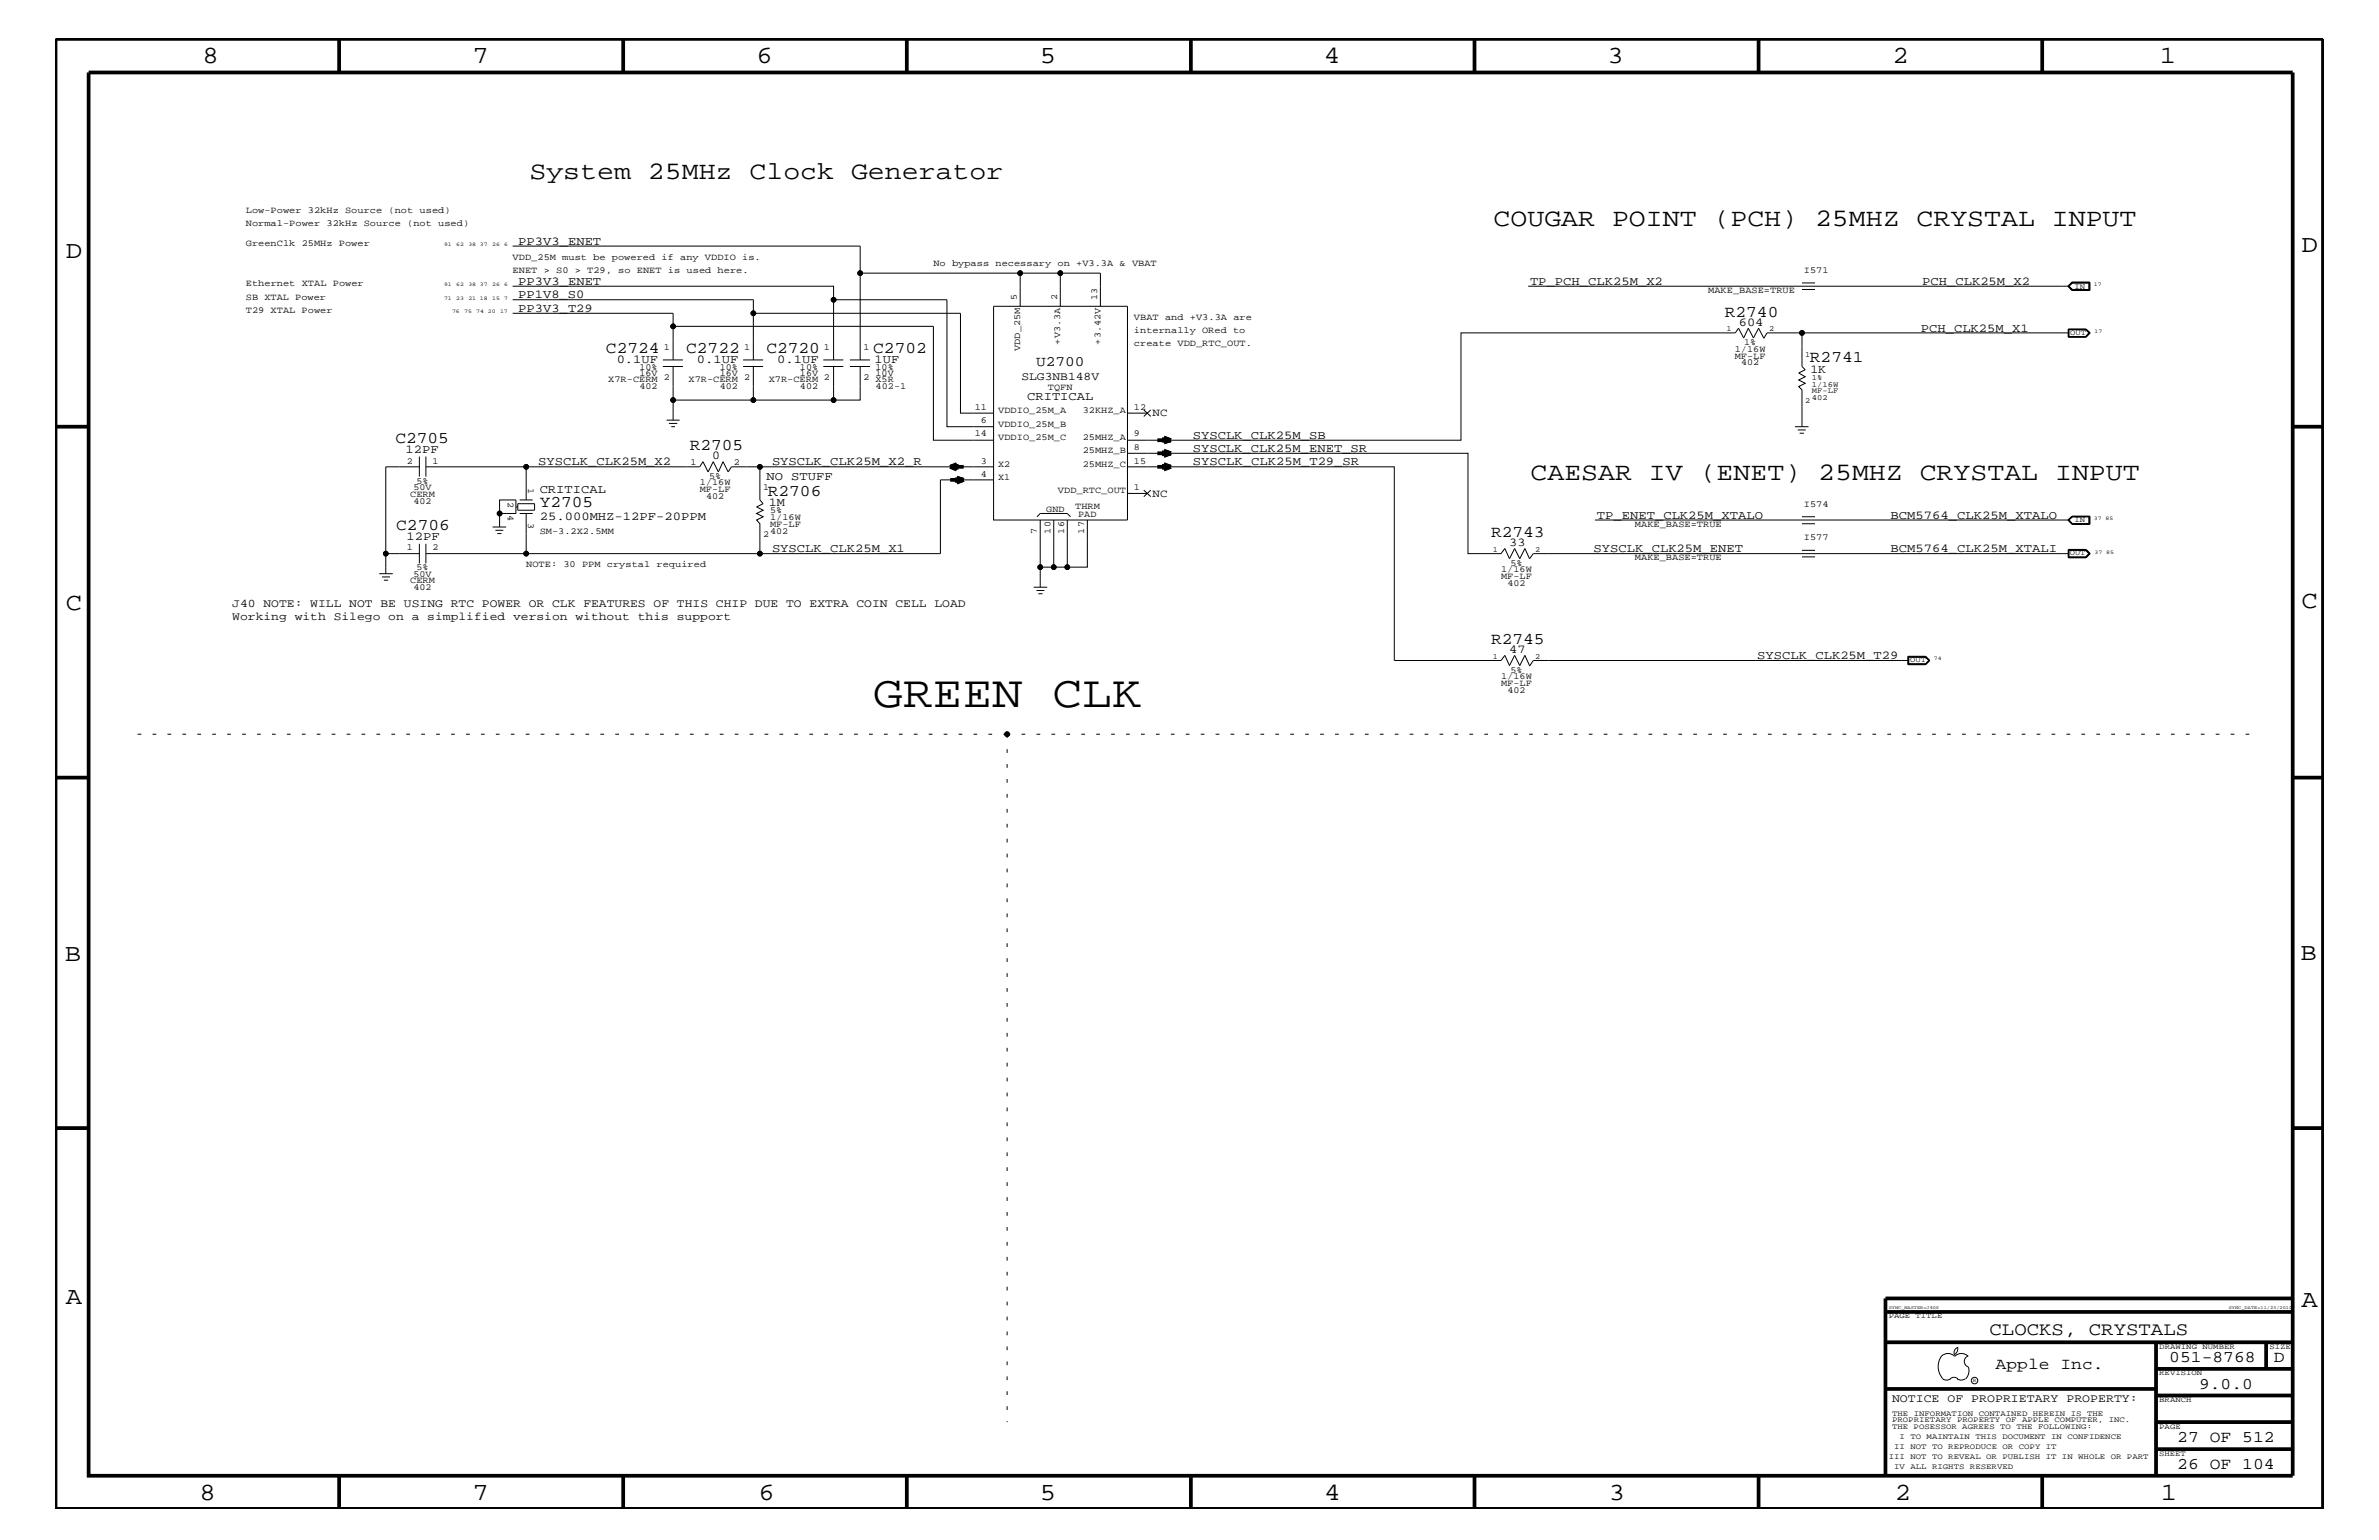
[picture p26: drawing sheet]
<svg xmlns="http://www.w3.org/2000/svg" width="432mm" height="279mm" viewBox="0 0 432 279" stroke-linecap="round" stroke-linejoin="round" font-family="sans-serif">
<defs><g id="words">
<text font-size="8.2" x="158.5" y="128.3">GREEN CLK</text>
<g font-size="4.6">
<text x="96.1" y="32.5">System 25MHz Clock Generator</text>
<text x="271.1" y="41">COUGAR POINT (PCH) 25MHZ CRYSTAL INPUT</text>
<text x="277.8" y="87.1">CAESAR IV (ENET) 25MHZ CRYSTAL INPUT</text>
</g>
<g font-size="4.5">
<text x="36.7" y="11.5">8</text>
<text x="85.8" y="11.5">7</text>
<text x="137.3" y="11.5">6</text>
<text x="188.7" y="11.5">5</text>
<text x="240.3" y="11.5">4</text>
<text x="291.8" y="11.5">3</text>
<text x="343.5" y="11.5">2</text>
<text x="392" y="11.5">1</text>
<text x="11.9" y="46.8">D</text>
<text x="417.7" y="45.7">D</text>
<text x="11.9" y="110.6">C</text>
<text x="417.7" y="110.3">C</text>
<text x="11.8" y="174.3">B</text>
<text x="417.6" y="174.2">B</text>
<text x="11.9" y="236.7">A</text>
<text x="417.7" y="237.1">A</text>
<text x="36.2" y="272.1">8</text>
<text x="85.8" y="272.1">7</text>
<text x="137.7" y="272.1">6</text>
<text x="188.7" y="272.1">5</text>
<text x="240.4" y="272.1">4</text>
<text x="292" y="272.1">3</text>
<text x="343.9" y="272.1">2</text>
<text x="392.2" y="272.1">1</text>
</g>
<text font-size="3.4" x="361.1" y="242.3">CLOCKS, CRYSTALS</text>
<g font-size="3">
<text x="313.1" y="57.4">R2740</text>
<text x="110" y="64">C2724</text>
<text x="124.5" y="64">C2722</text>
<text x="139.1" y="64">C2720</text>
<text x="158.5" y="64">C2702</text>
<text x="328.5" y="65.7">R2741</text>
<text x="71.8" y="80.5">C2705</text>
<text x="125.2" y="81.6">R2705</text>
<text x="98" y="92">Y2705</text>
<text x="139.4" y="90">R2706</text>
<text x="71.9" y="96.2">C2706</text>
<text x="270.6" y="97.4">R2743</text>
<text x="270.6" y="116.8">R2745</text>
<text x="362.2" y="248.4">Apple Inc.</text>
<text x="393.7" y="247.1">051-8768</text>
<text x="399.2" y="252">9.0.0</text>
<text x="412.7" y="247.1">D</text>
<text x="395.2" y="261.6">27 OF 512</text>
<text x="395.2" y="266.6">26 OF 104</text>
</g>
<text font-size="2.6" x="188" y="66.5">U2700</text>
<g font-size="2.2">
<text x="94.1" y="44.4">PP3V3_ENET</text>
<text x="94.1" y="51.7">PP3V3_ENET</text>
<text x="277.7" y="51.7">TP_PCH_CLK25M_X2</text>
<text x="348.9" y="51.7">PCH_CLK25M_X2</text>
<text x="94.1" y="56.6">PP3V3_T29</text>
<text x="94.1" y="54.1">PP1V8_S0</text>
<text x="315.6" y="59.1">604</text>
<text x="111.9" y="65.9">0.1UF</text>
<text x="126.5" y="65.9">0.1UF</text>
<text x="141.1" y="65.9">0.1UF</text>
<text x="158.7" y="65.9">1UF</text>
<text x="348.7" y="60.2">PCH_CLK25M_X1</text>
<text x="328.6" y="67.6">1K</text>
<text x="186.4" y="72.6">CRITICAL</text>
<text x="73.6" y="82.2">12PF</text>
<text x="129.2" y="83.3">0</text>
<text x="216.5" y="79.6">SYSCLK_CLK25M_SB</text>
<text x="216.5" y="82">SYSCLK_CLK25M_ENET_SR</text>
<text x="97.7" y="84.4">SYSCLK_CLK25M_X2</text>
<text x="98" y="89.5">CRITICAL</text>
<text x="139.1" y="87.1">NO STUFF</text>
<text x="140.1" y="84.4">SYSCLK_CLK25M_X2_R</text>
<text x="216.5" y="84.4">SYSCLK_CLK25M_T29_SR</text>
<text x="98" y="94.3">25.000MHZ-12PF-20PPM</text>
<text x="139.5" y="91.8">1M</text>
<text x="289.8" y="94.2">TP_ENET_CLK25M_XTALO</text>
<text x="343.2" y="94.2">BCM5764_CLK25M_XTALO</text>
<text x="73.8" y="98">12PF</text>
<text x="140.1" y="100.2">SYSCLK_CLK25M_X1</text>
<text x="273.9" y="99.1">33</text>
<text x="289.2" y="100.2">SYSCLK_CLK25M_ENET</text>
<text x="343.2" y="100.2">BCM5764_CLK25M_XTALI</text>
<text x="273.9" y="118.5">47</text>
<text x="318.9" y="119.6">SYSCLK_CLK25M_T29</text>
</g>
<g font-size="2.1">
<text x="185.4" y="68.9">SLG3NB148V</text>
<text x="42.2" y="110.2">J40 NOTE: WILL NOT BE USING RTC POWER OR CLK FEATURES OF THIS CHIP DUE TO EXTRA COIN CELL LOAD</text>
<text x="42.2" y="112.6">Working with Silego on a simplified version without this support</text>
<text x="343.4" y="254.4">NOTICE OF PROPRIETARY PROPERTY:</text>
</g>
<g font-size="2">
<text x="209.2" y="75.6">NC</text>
<text x="209.2" y="90.1">NC</text>
</g>
<g font-size="1.7">
<text x="44.6" y="38.6">Low-Power 32kHz Source (not used)</text>
<text x="44.6" y="41">Normal-Power 32kHz Source (not used)</text>
<text x="44.6" y="44.6">GreenClk 25MHz Power</text>
<text x="93" y="47.1">VDD_25M must be powered if any VDDIO is.</text>
<text x="44.6" y="51.9">Ethernet XTAL Power</text>
<text x="93" y="49.6">ENET &gt; S0 &gt; T29, so ENET is used here.</text>
<text x="169.4" y="48.3">No bypass necessary on +V3.3A &amp; VBAT</text>
<text x="310" y="53.2">MAKE_BASE=TRUE</text>
<text x="327.4" y="49.6">I571</text>
<text x="44.6" y="56.8">T29 XTAL Power</text>
<text x="44.6" y="54.4">SB XTAL Power</text>
<text x="184.6" y="54.4" transform="rotate(-90 184.6 54.4)">5</text>
<text x="191.9" y="54.4" transform="rotate(-90 191.9 54.4)">2</text>
<text x="199.1" y="54.4" transform="rotate(-90 199.1 54.4)">13</text>
<text x="205.8" y="58">VBAT and +V3.3A are</text>
<text x="120.5" y="63.4">1</text>
<text x="135" y="63.4">1</text>
<text x="149.5" y="63.4">1</text>
<text x="156.7" y="63.4">1</text>
<text x="185.2" y="63.7" transform="rotate(-90 185.2 63.7)">VDD_25M</text>
<text x="192.4" y="62.5" transform="rotate(-90 192.4 62.5)">+V3.3A</text>
<text x="199.7" y="62.5" transform="rotate(-90 199.7 62.5)">+3.42V</text>
<text x="205.8" y="62.9">create VDD_RTC_OUT.</text>
<text x="205.8" y="60.4">internally ORed to</text>
<text x="314.9" y="65.1">MF-LF</text>
<text x="314.9" y="63.9">1/16W</text>
<text x="316.6" y="62.6">1%</text>
<text x="110.4" y="69.4">X7R-CERM</text>
<text x="116.1" y="67.1">10%</text>
<text x="116.1" y="70.6">402</text>
<text x="116.1" y="68.2">16V</text>
<text x="120.5" y="68.9">2</text>
<text x="125" y="69.4">X7R-CERM</text>
<text x="130.6" y="67.1">10%</text>
<text x="130.6" y="70.6">402</text>
<text x="130.6" y="68.2">16V</text>
<text x="135" y="68.9">2</text>
<text x="139.5" y="69.4">X7R-CERM</text>
<text x="145.2" y="67.1">10%</text>
<text x="145.2" y="70.6">402</text>
<text x="145.2" y="68.2">16V</text>
<text x="149.5" y="68.9">2</text>
<text x="156.7" y="68.9">2</text>
<text x="158.9" y="67.1">10%</text>
<text x="158.9" y="70.6">402-1</text>
<text x="158.9" y="69.4">X5R</text>
<text x="158.9" y="68.2">10V</text>
<text x="190.2" y="70.7">TQFN</text>
<text x="316" y="66.2">402</text>
<text x="177" y="74.4">11</text>
<text x="178.1" y="76.8">6</text>
<text x="181.2" y="77.4">VDDIO_25M_B</text>
<text x="181.2" y="75">VDDIO_25M_A</text>
<text x="196.5" y="75">32KHZ_A</text>
<text x="205.8" y="74.4">12</text>
<text x="177" y="79.2">14</text>
<text x="181.2" y="79.9">VDDIO_25M_C</text>
<text x="196.5" y="82.2">25MHZ_B</text>
<text x="196.5" y="79.9">25MHZ_A</text>
<text x="205.8" y="79.2">9</text>
<text x="205.8" y="81.6">8</text>
<text x="73.8" y="84.1">2</text>
<text x="75.1" y="88.9">50V</text>
<text x="75.6" y="87.7">5%</text>
<text x="78.5" y="84.1">1</text>
<text x="95.8" y="88.5" transform="rotate(90 95.8 88.5)">1</text>
<text x="125.3" y="84.4">1</text>
<text x="127" y="89.3">MF-LF</text>
<text x="127" y="88.1">1/16W</text>
<text x="128.7" y="86.9">5%</text>
<text x="133.2" y="84.4">2</text>
<text x="138.5" y="88.9">1</text>
<text x="178.1" y="86.5">4</text>
<text x="178.1" y="84.1">3</text>
<text x="181.2" y="87.1">X1</text>
<text x="181.2" y="84.7">X2</text>
<text x="192" y="89.5">VDD_RTC_OUT</text>
<text x="196.5" y="84.7">25MHZ_C</text>
<text x="205.8" y="84.1">15</text>
<text x="205.8" y="88.9">1</text>
<text x="74.5" y="90.1">CERM</text>
<text x="75.1" y="91.4">402</text>
<text x="92.2" y="91" transform="rotate(90 92.2 91)">2</text>
<text x="92.2" y="93.5" transform="rotate(90 92.2 93.5)">4</text>
<text x="95.8" y="94.8" transform="rotate(90 95.8 94.8)">3</text>
<text x="128.1" y="90.5">402</text>
<text x="139.8" y="95.6">MF-LF</text>
<text x="139.8" y="93.2">5%</text>
<text x="139.8" y="94.3">1/16W</text>
<text x="189.9" y="92.9">GND</text>
<text x="195.2" y="92.3">THRM</text>
<text x="195.7" y="93.8">PAD</text>
<text x="296.8" y="95.6">MAKE_BASE=TRUE</text>
<text x="327.4" y="92">I574</text>
<text x="73.8" y="99.9">1</text>
<text x="78.5" y="99.9">2</text>
<text x="98" y="96.8">SM-3.2X2.5MM</text>
<text x="138.5" y="97.4">2</text>
<text x="139.8" y="96.8">402</text>
<text x="188.2" y="96.8" transform="rotate(-90 188.2 96.8)">7</text>
<text x="190.7" y="96.8" transform="rotate(-90 190.7 96.8)">10</text>
<text x="193.1" y="96.8" transform="rotate(-90 193.1 96.8)">16</text>
<text x="196.8" y="96.8" transform="rotate(-90 196.8 96.8)">17</text>
<text x="296.8" y="101.6">MAKE_BASE=TRUE</text>
<text x="327.4" y="98">I577</text>
<text x="74.5" y="105.9">CERM</text>
<text x="75.1" y="107.1">402</text>
<text x="75.1" y="104.7">50V</text>
<text x="75.6" y="103.5">5%</text>
<text x="95.5" y="102.9">NOTE: 30 PPM crystal required</text>
<text x="272.5" y="105">MF-LF</text>
<text x="272.5" y="103.8">1/16W</text>
<text x="273.6" y="106.3">402</text>
<text x="274.2" y="102.6">5%</text>
<text x="272.5" y="124.4">MF-LF</text>
<text x="272.5" y="123.2">1/16W</text>
<text x="273.6" y="125.7">402</text>
<text x="274.2" y="122">5%</text>
</g>
<g font-size="1.4">
<text x="376.5" y="52.4">IN</text>
<text x="313.4" y="60.1">1</text>
<text x="321.1" y="60.1">2</text>
<text x="327.7" y="64.7">1</text>
<text x="375.8" y="60.8">OUT</text>
<text x="328.8" y="70.1">1/16W</text>
<text x="328.8" y="71.3">MF-LF</text>
<text x="328.8" y="68.9">1%</text>
<text x="327.7" y="73.2">2</text>
<text x="328.8" y="72.6">402</text>
<text x="376.5" y="94.8">IN</text>
<text x="270.9" y="100.1">1</text>
<text x="278.6" y="100.1">2</text>
<text x="375.7" y="100.8">OUT</text>
<text x="270.9" y="119.5">1</text>
<text x="278.6" y="119.5">2</text>
<text x="346.7" y="120.2">OUT</text>
<text x="342.8" y="239.2">PAGE TITLE</text>
<text x="391.9" y="244.7">DRAWING NUMBER</text>
<text x="411.9" y="244.7">SIZE</text>
<text x="391.9" y="249.5">REVISION</text>
<text x="343.4" y="256.8">THE INFORMATION CONTAINED HEREIN IS THE</text>
<text x="391.9" y="254.4">BRANCH</text>
<text x="343.4" y="259.3">THE POSESSOR AGREES TO THE FOLLOWING:</text>
<text x="343.4" y="258">PROPRIETARY PROPERTY OF APPLE COMPUTER, INC.</text>
<text x="343.8" y="262.9">II NOT TO REPRODUCE OR COPY IT</text>
<text x="344.8" y="261.1">I TO MAINTAIN THIS DOCUMENT IN CONFIDENCE</text>
<text x="391.9" y="259.3">PAGE</text>
<text x="342.8" y="264.7">III NOT TO REVEAL OR PUBLISH IT IN WHOLE OR PART</text>
<text x="343.8" y="266.6">IV ALL RIGHTS RESERVED</text>
<text x="391.9" y="264.1">SHEET</text>
</g>
<g font-size="1">
<text x="80.6" y="44.6">91</text>
<text x="82.8" y="44.6">62</text>
<text x="85" y="44.6">38 37</text>
<text x="89.3" y="44.6">26</text>
<text x="91.5" y="44.6">6</text>
<text x="80.6" y="51.9">91</text>
<text x="82.8" y="51.9">62</text>
<text x="85" y="51.9">38 37</text>
<text x="89.3" y="51.9">26</text>
<text x="91.5" y="51.9">6</text>
<text x="380.1" y="51.9">17</text>
<text x="80.6" y="54.4">71</text>
<text x="82" y="56.8">76</text>
<text x="82.8" y="54.4">23</text>
<text x="84.2" y="56.8">75</text>
<text x="85" y="54.4">21 18</text>
<text x="86.4" y="56.8">74 20</text>
<text x="89.3" y="54.4">15</text>
<text x="90.8" y="56.8">17</text>
<text x="91.5" y="54.4">7</text>
<text x="380.2" y="60.4">17</text>
<text x="380.1" y="94.3">37 85</text>
<text x="380.2" y="100.4">37 85</text>
<text x="351" y="119.8">74</text>
<text x="358.1" y="250.7">R</text>
</g>
<g font-size=".8">
<text x="342.8" y="237.4">SYNC_MASTER=J40S</text>
<text x="404.5" y="237.4">SYNC_DATE=11/23/2010</text>
</g>
</g></defs>
<g fill="none" stroke="#000" stroke-width=".18">
<path d="M93 51.9h58.3v2.5h20.6v23h8.4M93 44.6h63.1v20.7M93 54.4h43.7v2.4M93 56.8h29.2v2.4M151.3 54.4v10.9M156.1 49.6h29.1M180.3 55.6h24.3v38.7h-24.3zM185.2 49.6h7.2v6M185.2 49.6v6M192.4 49.6h7.3v6M277.4 51.9h98.1M327.1 52.5h2.3"/>
<path d="M327.1 51.3h2.3M375.5 51.9l.6-.6h3.1v1.3h-3.1zM375.5 59.8h3.1l.6 .6-.6 .7h-3.1zM376.1 51.2h3.2v1.5h-3.2l-.8-.8zM376.2 51.3l-.7 .6M378.5 59.8l.6 .6-.6 .7M378.6 59.7h-3.2v1.5h3.2M378.6 59.7l.8 .7-.8 .8M378.6 59.7l.7 .7-.7 .8M379.1 51.3v1.2h-2.9l-.7-.6M379.3 51.3h-3.2l-.7 .6 .7 .8M120.3 66.5h3.7"/>
<path d="M120.3 65.3h3.7M121 76.2h2.4M121.4 76.8h1.5M121.8 77.4h.7M122.2 65.3v-6.1h47.2v20.7h10.9M122.2 66.5v9.7M134.9 66.5h3.6M134.9 65.3h3.6M136.7 66.5v6.1h-14.5M136.7 65.3v-8.5h37.6v18.2h6M136.7 72.6h14.6M149.4 66.5h3.7"/>
<path d="M149.4 65.3h3.7M151.3 66.5v6.1h4.8v-6.1M154.3 66.5h3.6M154.3 65.3h3.6M204.6 75h3.7M207.6 74.4l1.3 1.2M208.9 74.4l-1.3 1.2M320.1 61.3l-.9-1.8-.9 1.8-1-1.8-.8 1.8-.9-1.8-.6 .9h-49.8v19.5h-60.6M325.8 77.4h2.5M326.3 78h1.4M326.6 78.6h.8M327.1 60.4h-6.4l-.6 1"/>
<path d="M375.5 60.4h-48.4v6.1l.6 .6-1.2 .6 1.2 .7-1.2 .5 1.2 .6-1.2 .6 .6 .6v6.7M76.1 84.7h-6.1v15.7M76.1 82.8v3.7M76.1 98.7v3.5M77.3 84.7h18.2v6M77.3 82.8v3.7M77.3 98.7v3.5M89.4 95.6h2.5M89.9 96.2h1.5M90.3 96.8h.7M90.7 93.2v-2.5h2.9v2.5h-2.9v2.4M93.6 92h.4"/>
<path d="M94 91.4h3v1.2h-3zM94.3 90.7h2.4M94.3 93.2h2.4M95.5 84.7h31.5l.6-.9 .9 1.8 1-1.8 .9 1.8 .8-1.8 1 1.8 .6-.9h5.1v6l.6 .7-1.2 .6 1.2 .6-1.2 .6 1.2 .6-1.2 .5 .6 .7v5.4h32.8v-13.3h9.6M95.5 93.2v7.2h42.4M137.9 84.7h42.4M188.2 93.8l.6-.6h4.9l.6 .6M188.8 94.3v8.6h2.5v-8.6M193.7 94.3v8.6h-2.4M197.4 94.3v8.6h-3.7M204.6 84.7h48.5v35.1h19.4l.6-.9 .9 1.9 .9-1.9 .9 1.9 1-1.9 .8 1.9M204.6 82.2h61.8v18.2h6.1l.6-.9 .9 1.9 .9-1.9 .9 1.9 1-1.9 .8 1.9 .7-1h97.2"/>
<path d="M204.6 89.5h3.7M207.6 88.9l1.3 1.2M208.9 88.9l-1.3 1.2M289.5 94.3h86M327.1 95h2.3M327.1 93.8h2.3M327.1 99.9h2.3M375.4 99.7h3.2l.8 .7-.8 .8h-3.2zM375.4 99.8h3.2M375.5 99.9h3l.6 .5-.6 .6h-3M375.5 99.8v1.3M375.5 94.3l.6-.5h3.1v1.2h-3.1z"/>
<path d="M375.5 94.3l.7 .7M376.1 93.7h3.2v1.4h-3.2M376.1 93.7l-.8 .6 .8 .8M376.1 93.7l-.7 .6 .7 .8M376.2 93.8l-.7 .5M378.6 99.8l.7 .6-.7 .7M378.6 99.8l.6 .6-.6 .7M379.1 93.8v1.2M68.8 104.1h2.5M69.3 104.7h1.5M69.7 105.3h.7M76.1 100.4h-6.1v3.7"/>
<path d="M77.3 100.4h18.2M187.6 106.5h2.5M188.1 107.1h1.5M188.5 107.7h.7M188.8 102.9v3.6M327.1 101h2.3M346.3 119.1h3.2l.8 .7-.8 .8h-3.2zM346.4 119.2h3.1l.7 .6-.7 .7h-3.1zM346.5 119.2h3l.6 .6-.6 .6h-3zM346.5 119.8h-68.2l-.7 1M375.4 101.1h3.2M352.3 246.1a1.69 1.69 0 0 1 2.5 0 1.72 1.72 0 0 1 2.4 0"/>
<path d="M352.4 246a3.2 3.2 0 0 0 .4 4.3l.8 .1 .4-.2M354 250.2l.7-.3 .7 .3M355.2 250.2l.7 .2 .7-.2M355.3 244.4v.3a1.18 1.18 0 0 1-.6 1.1M355.4 244.4a.99 .99 0 0 0-.6 1.4M357.2 246a1.04 1.04 0 0 0-.7 1 1.04 1.04 0 0 0 .7 1M357.3 248l.1 .7a2.11 2.11 0 0 1-.6 1.5"/>
<circle cx="122.2" cy="59.2" r=".42"/>
<circle cx="136.7" cy="56.8" r=".42"/>
<circle cx="151.3" cy="54.4" r=".42"/>
<circle cx="156.1" cy="49.6" r=".42"/>
<circle cx="185.2" cy="49.6" r=".42"/>
<circle cx="192.4" cy="49.6" r=".42"/>
<circle cx="122.2" cy="72.6" r=".42"/>
<circle cx="136.7" cy="72.6" r=".42"/>
<circle cx="151.3" cy="72.6" r=".42"/>
<circle cx="327.1" cy="60.4" r=".42"/>
<circle cx="90.7" cy="93.2" r=".42"/>
<circle cx="95.5" cy="84.7" r=".42"/>
<circle cx="137.9" cy="84.7" r=".42"/>
<circle cx="70" cy="100.4" r=".42"/>
<circle cx="95.5" cy="100.4" r=".42"/>
<circle cx="137.9" cy="100.4" r=".42"/>
<circle cx="188.8" cy="102.9" r=".42"/>
<circle cx="191.3" cy="102.9" r=".42"/>
<circle cx="193.7" cy="102.9" r=".42"/>
<circle cx="182.8" cy="133.2" r=".42"/>
<circle cx="358.4" cy="250.5" r=".59"/>
</g>
<g fill="none" stroke="#000" stroke-width=".68" stroke-linecap="butt">
<path d="M10.1 7.1h411.5v266.7h-411.5zM16.1 13.2h400v254.5h-400zM61.6 7.1v6.1M113.1 7.1v6.1M164.6 7.1v6.1M216.2 7.1v6.1M267.6 7.1v6.1M319.2 7.1v6.1M370.7 7.1v6.1M10.1 77.4h6M210.1 79.9h2.4M211.2 79.4l1.3 .5-1.3 .4z"/>
<path d="M211.2 79.4l1.3 .5M211.2 79.7l1.3 .2M211.2 79.6l1.3 .3M212.5 79.9l-1.3 .1M212.5 79.9l-1.3 .3M416.1 77.4h5.5M172.5 84.7h2.4M172.5 87.1h2.4M172.5 84.7l1.2-.5v1zM172.5 84.7l1.2 .1M172.5 84.7l1.2 .3M172.5 84.7l1.2 .2"/>
<path d="M173.7 86.6l1.2 .5-1.2 .5zM173.7 86.7l1.2 .4M173.7 87l1.2 .1M173.7 86.9l1.2 .2M173.7 84.4l-1.2 .3M173.7 84.5l-1.2 .2M174.9 87.1l-1.2 .1M174.9 87.1l-1.2 .4M174.9 87.1l-1.2 .2M210.1 82.2h2.4M210.1 84.7h2.4M211.2 81.7l1.3 .5-1.3 .5z"/>
<path d="M211.2 84.2l1.3 .5-1.3 .5zM211.2 81.9l1.3 .3M211.2 82.2h1.3M211.2 82l1.3 .2M211.2 84.4l1.3 .3M211.2 84.5l1.3 .2M212.5 82.2l-1.3 .2M212.5 82.2l-1.3 .5M212.5 82.2l-1.3 .3M212.5 84.7l-1.3 .1M212.5 84.7l-1.3 .3M212.5 84.7l-1.3 .2"/>
<path d="M10.1 141.1h6M416.1 141.1h5.5M10.1 204.7h6M416.1 204.7h5.5M342.2 238h73.9M416.1 235.6h-73.9v32.1M342.2 243.5h73.9M342.2 252h49.1M391.3 243.5v24.2M391.3 258h24.8M391.3 253.2h24.8M391.3 248.4h24.8"/>
<path d="M411.3 243.5v4.9M61.6 267.7v6.1M113.1 267.7v6.1M164.6 267.7v6.1M216.2 268v5.8M267.6 267.7v6.1M319.2 267.7v6.1M370.7 267.7v6.1M391.3 262.9h24.8"/>
</g>
<path d="M182.8 133.2h-158.8M182.8 133.2v124.8M408.3 133.2h-225.5" fill="none" stroke="#000" stroke-width=".18" stroke-dasharray=".7 2" stroke-linecap="butt"/>
<g fill="#000">
<circle cx="122.2" cy="59.2" r=".42"/>
<circle cx="136.7" cy="56.8" r=".42"/>
<circle cx="151.3" cy="54.4" r=".42"/>
<circle cx="156.1" cy="49.6" r=".42"/>
<circle cx="185.2" cy="49.6" r=".42"/>
<circle cx="192.4" cy="49.6" r=".42"/>
<circle cx="122.2" cy="72.6" r=".42"/>
<circle cx="136.7" cy="72.6" r=".42"/>
<circle cx="151.3" cy="72.6" r=".42"/>
<circle cx="327.1" cy="60.4" r=".42"/>
<circle cx="90.7" cy="93.2" r=".42"/>
<circle cx="95.5" cy="84.7" r=".42"/>
<circle cx="137.9" cy="84.7" r=".42"/>
<circle cx="70" cy="100.4" r=".42"/>
<circle cx="95.5" cy="100.4" r=".42"/>
<circle cx="137.9" cy="100.4" r=".42"/>
<circle cx="188.8" cy="102.9" r=".42"/>
<circle cx="191.3" cy="102.9" r=".42"/>
<circle cx="193.7" cy="102.9" r=".42"/>
<circle cx="182.8" cy="133.2" r=".42"/>
</g>
<use href="#words"/>
</svg>
